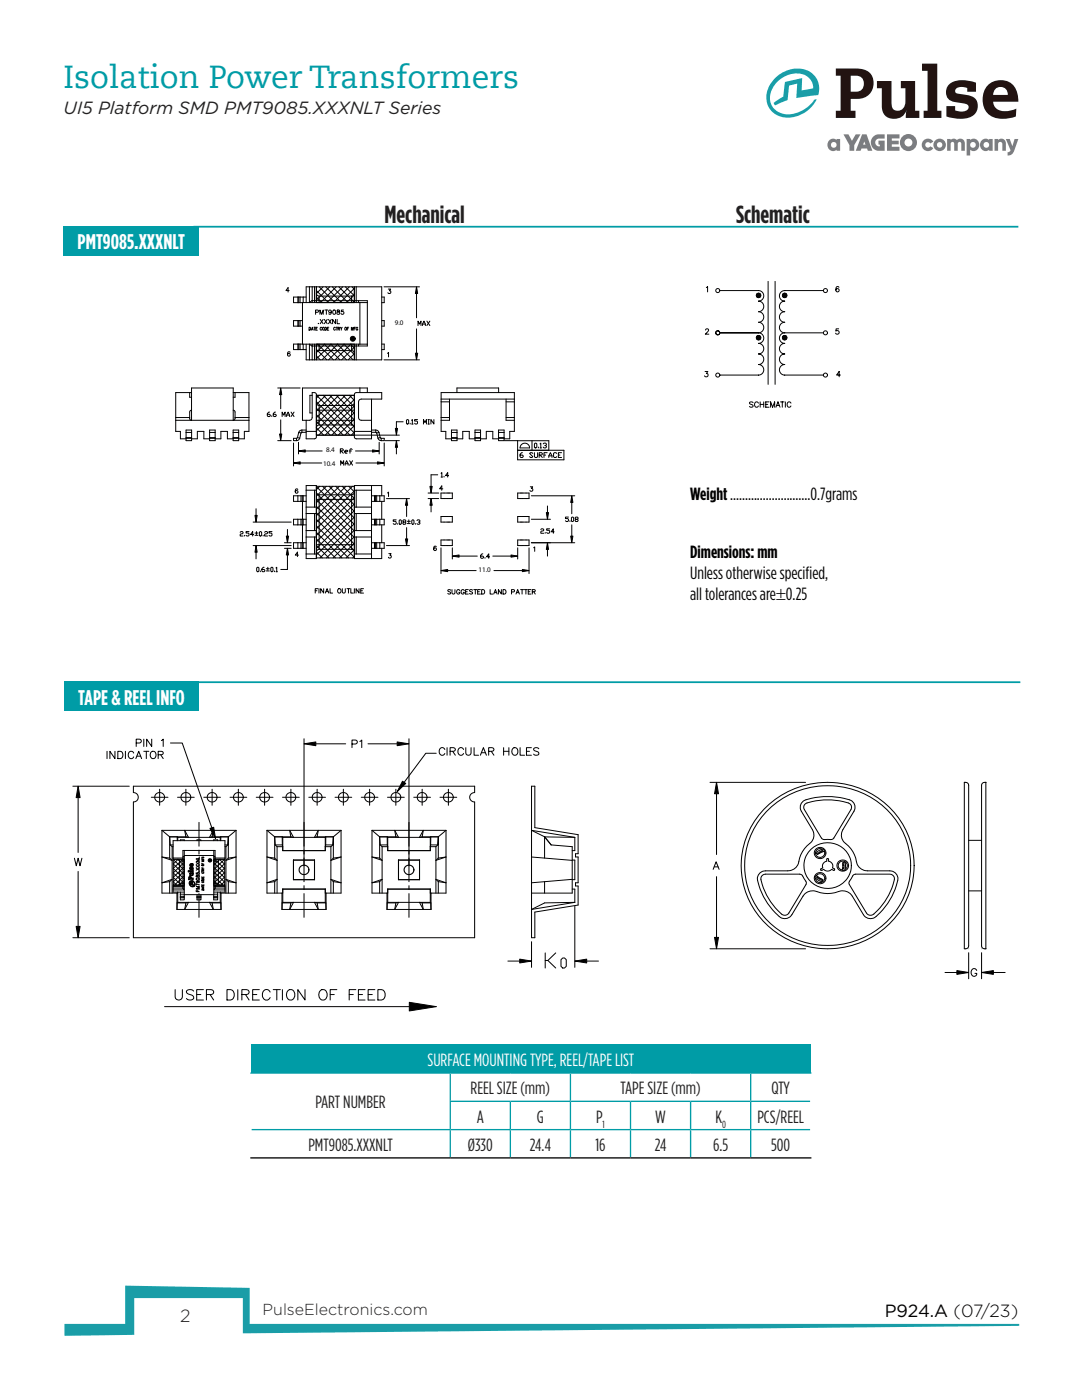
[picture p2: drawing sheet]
<svg xmlns="http://www.w3.org/2000/svg" width="216mm" height="279mm" viewBox="0 0 216 279" stroke-linecap="round" stroke-linejoin="round" font-family="sans-serif">
<defs><g id="words">
<text font-size="6.3" fill="#009ca6" x="12.7" y="17.6">Isolation Power Transformers</text>
<g font-size="4.9" fill="#231f20">
<text x="76.7" y="44.5">Mechanical</text>
<text x="146.9" y="44.5">Schematic</text>
</g>
<g font-size="4.2" fill="#fff">
<text x="15.5" y="49.7">PMT9085.XXXNLT</text>
<text x="15.6" y="140.6">TAPE &amp; REEL INFO</text>
</g>
<g font-size="3.5" fill="#231f20">
<text x="12.7" y="22.8">UI5 Platform SMD PMT9085.XXXNLT Series</text>
<text x="62.9" y="221.2">PART NUMBER</text>
<text x="93.9" y="218.4">REEL SIZE (mm)</text>
<text x="123.8" y="218.4">TAPE SIZE (mm)</text>
<text x="153.9" y="218.4">QTY</text>
<text x="95.1" y="224">A</text>
<text x="107.1" y="224">G</text>
<text x="118.9" y="224">P</text>
<text x="130.7" y="224">W</text>
<text x="142.7" y="224">K</text>
<text x="151.1" y="224">PCS/REEL</text>
<text x="61.5" y="229.7">PMT9085.XXXNLT</text>
<text x="93.3" y="229.7">Ø330</text>
<text x="105.7" y="229.7">24.4</text>
<text x="118.8" y="229.7">16</text>
<text x="130.6" y="229.7">24</text>
<text x="142.3" y="229.7">6.5</text>
<text x="153.9" y="229.7">500</text>
<text x="35.9" y="263.8">2</text>
</g>
<g font-size="3.5">
<text x="137.7" y="99.8">Weight...........................0.7grams</text>
<text x="137.7" y="111.3">Dimensions: mm</text>
<text x="137.7" y="115.5">Unless otherwise specified,</text>
<text x="137.7" y="119.7">all tolerances are±0.25</text>
<text x="176.6" y="262.8">P924.A (07/23)</text>
</g>
<text font-size="3.5" fill="#fff" x="85.3" y="212.7">SURFACE MOUNTING TYPE, REEL/TAPE LIST</text>
<text font-size="3.2" fill="#231f20" x="52.4" y="262.5">PulseElectronics.com</text>
<g font-size="2.1" fill="#231f20">
<text x="120.2" y="225.2">1</text>
<text x="144.1" y="225.2">0</text>
</g>
<g font-size="1.4">
<text x="78.8" y="65">9.0</text>
<text x="64.5" y="92.9">10.4</text>
<text x="65.1" y="90.2">8.4</text>
<text x="95.5" y="114.1">11.0</text>
</g>
</g></defs>
<g fill="#7b7d82">
<path d="M184.4 27.9a1.26 1.26 0 0 1 1.8 .4l-.6 .3a.54 .54 0 0 0-.8-.1 .54 .54 0 0 0 0 .8 .54 .54 0 0 0 .8-.1l.6 .4a1.25 1.25 0 0 1-1.9 .2 1.25 1.25 0 0 1 .1-1.9z"/>
<path d="M189 27.7h.7v.3l.3-.3a.78 .78 0 0 1 .9 .3 .9 .9 0 0 1 1.1-.3 .9 .9 0 0 1 .5 .9v1.5h-.7v-1.6a.35 .35 0 0 0-.3-.2 .35 .35 0 0 0-.4 .2v1.6h-.7v-1.6a.35 .35 0 0 0-.4-.2 .35 .35 0 0 0-.3 .2v1.6h-.7z"/>
<path d="M198.5 27.7h.7v.3a.9 .9 0 0 1 1-.3 .9 .9 0 0 1 .5 .9v1.5h-.7v-1.4a.42 .42 0 0 0-.3-.4 .42 .42 0 0 0-.5 .2v1.6h-.7z"/>
<path d="M200.7 27.7h.8l.5 1.5 .4-1.5h.8l-.8 2.3a1.28 1.28 0 0 1-1.3 1v-.6l.2-.1 .3-.3z"/>
<path d="M168.3 26.8h1l.7 1.3 .7-1.3h1l-1.2 2.2v1.1h-1v-1.1z"/>
<path d="M177 26.8h2.5v.8h-1.5v.5h1.3v.7h-1.3v.5h1.5v.8h-2.5z"/>
<path d="M174.2 27.3l.7-.4 1.6-.1v.9h-1.2a.77 .77 0 0 0-.7 .8 .77 .77 0 0 0 1 .7v-.3h-.3v-.8h1.2v2a2.28 2.28 0 0 1-2.4-.6 1.68 1.68 0 0 1 .1-2.2z"/>
<path d="M165.8 28.9a.57 .57 0 0 0 1.1 0 .57 .57 0 0 0-1.1 0zM165.6 27.9a1.02 1.02 0 0 1 1.3 .1v-.3h.7v2.4h-.7v-.2a1.2 1.2 0 0 1-1.7-.3 1.2 1.2 0 0 1 .4-1.7z"/>
<path d="M186.9 28.9a.55 .55 0 0 0 1.1 0 .55 .55 0 0 0-1.1 0zM186.2 28.9a1.25 1.25 0 0 1 2.5 0 1.25 1.25 0 0 1-2.5 0z"/>
<path d="M193.6 28.9a.57 .57 0 0 0 1.1 0 .57 .57 0 0 0-1.1 0zM192.9 27.7h.7v.3a1.16 1.16 0 0 1 1.8 .9 1.16 1.16 0 0 1-1.8 1v1.1h-.7z"/>
<path d="M196.2 28.9a.6 .6 0 0 0 1.2 0 .6 .6 0 0 0-1.2 0zM196 27.9a1.02 1.02 0 0 1 1.4 .1v-.3h.7v2.4h-.7v-.2a1.2 1.2 0 0 1-1.7-.3 1.2 1.2 0 0 1 .3-1.7z"/>
<path d="M172.5 28.2l.2 .7h-.5zM172 26.8l-1.2 3.3h.9l.2-.5h1.1l.2 .5h.9l-1.2-3.3z"/>
<path d="M180.5 28.4a.8 .8 0 0 1 1.6 0 .8 .8 0 0 1-1.6 0zM179.6 28.5a1.71 1.71 0 0 0 3.4 0 1.71 1.71 0 0 0-3.4 0z"/>
</g>
<g fill="#221311">
<path d="M175 16.2h2.9v4.1a1.34 1.34 0 0 0 .3 1.4 1.34 1.34 0 0 0 1.4 .3 1.67 1.67 0 0 0 1.1-1.7v-2.7h-.9v-1.4h2.8v5.9h.8v1.4h-2.7l.2-1.5a2.62 2.62 0 0 1-2.3 1.7 2.62 2.62 0 0 1-2.5-1.4l-.1-1.2v-3.5h-1z"/>
<path d="M184 12.7h3v9.4h.8v1.4h-3.5v-1.4h.8v-8h-1.1z"/>
<path d="M189.5 16.7a6.1 6.1 0 0 1 5.2-.2v1.8h-1.7v-.7a2.13 2.13 0 0 0-2.4 .3 .51 .51 0 0 0 .3 .7l.3 .1a5.6 5.6 0 0 1 3.4 .9 2.45 2.45 0 0 1 .3 2.6 2.45 2.45 0 0 1-2.2 1.4l-2 .1-1.9-.5v-2h1.8v.8a2.45 2.45 0 0 0 2.6-.2l.1-.4-.2-.5-.9-.3a4.1 4.1 0 0 1-3-.9 2.24 2.24 0 0 1 .3-3z"/>
<path d="M169.7 15.1v3.2a2.16 2.16 0 0 0 2.5-.8 1.58 1.58 0 0 0-1.4-2.4zM166.8 13.7h4a3 3 0 0 1 3.5 2.2 3.1 3.1 0 0 1-3.2 3.8h-1.4v2.4h1v1.4h-3.9v-1.4h.9v-7h-.9z"/>
<path d="M198.8 17.6l-.3 .4-.3 .9h2.9a1.46 1.46 0 0 0-.7-1.4 1.46 1.46 0 0 0-1.6 .1zM197 17.1a3.5 3.5 0 0 1 3.9-.9 3.5 3.5 0 0 1 2.3 3.2v.9h-5a2.15 2.15 0 0 0 2.8 1.9l1.8-.5-.1 1.5a6.3 6.3 0 0 1-5.1-.2 4.2 4.2 0 0 1-.6-5.9z"/>
</g>
<path d="M154.6 15.6a5.7 5.7 0 0 1 7.6-.8 4 4 0 0 1 1.1 4.2l-4.4 .6 .2-2.9-1.6 .4-.3 2.9-2.4 1a.38 .38 0 0 1-.4-.5l1.9-1.2 .3-2.9 3.5-.8-.1 2.4 2.3-.4a3.1 3.1 0 0 0-3.7-2.9 5.4 5.4 0 0 0-5 5.1 3.6 3.6 0 0 0 4.9 2.9 7.2 7.2 0 0 0 4-2.8l.5-.1a6.3 6.3 0 0 1-8 3.2 4.3 4.3 0 0 1-1-6.6z" fill-rule="evenodd" fill="#189ca6"/>
<path d="M12.9 264.2h12.1v-7.6l24.8 .4v7.2h153.6v.4l-154.9 1.5v-7h-21.7v7.3l-13.9 .2z" fill="#1a9da7"/>
<path d="M12.7 45.1h27v5.9h-27z" fill="#009ca6"/>
<path d="M38.6 45.2h164.6" fill="none" stroke="#009ca6" stroke-width=".35"/>
<g fill="none" stroke="#040503" stroke-width=".2">
<path d="M154.7 56.1v20.6M156.6 62.2a1.05 1.05 0 0 0-1.1 1.1 1.05 1.05 0 0 0 1.1 1M164.3 66.4h-7.7a1.05 1.05 0 0 0-1.1 1.1 1.05 1.05 0 0 0 1.1 1 1.05 1.05 0 0 0-1.1 1.1 1.05 1.05 0 0 0 1.1 1 1.05 1.05 0 0 0-1.1 1.1 1.05 1.05 0 0 0 1.1 1.1 1.05 1.05 0 0 0-1.1 1 1.05 1.05 0 0 0 1.1 1.1h7.7M150.3 80.4l-.3-.2-.5 .2 .2 .2 .6 .4-.3 .3-.5-.2M151.3 80.5a.39 .39 0 0 0-.4-.3 .39 .39 0 0 0-.3 .4v.3a.39 .39 0 0 0 .3 .4 .39 .39 0 0 0 .4-.3M151.7 80.2v1.1M151.7 80.7h.7M152.4 80.2v1.1M152.8 80.7h.4M153.5 80.2h-.7v1.1h.7M153.8 81.3v-1.1l.4 1.1 .4-1.1v1.1M154.8 81.3l.4-1.1 .4 1.1"/>
<path d="M155 80.9h.5M155.7 80.2h.8M156.1 80.2v1.1M156.7 80.2v1.1M157.8 80.5a.39 .39 0 0 0-.4-.3 .39 .39 0 0 0-.3 .4v.3a.39 .39 0 0 0 .3 .4 .39 .39 0 0 0 .4-.3"/>
<circle cx="164.7" cy="74.9" r=".4"/>
</g>
<path d="M156.6 67.4l.4 .1z" fill="#040503"/>
<path d="M156.6 67.4l.4 .1z" fill="none" stroke="#040503" stroke-width=".2"/>
<path d="M156.6 67.4l.4 .1z" fill="#040503"/>
<path d="M156.6 67.4l.4 .1z" fill="none" stroke="#040503" stroke-width=".2"/>
<path d="M156.6 67.4l.3 .2z" fill="#040503"/>
<path d="M156.6 67.4l.3 .2z" fill="none" stroke="#040503" stroke-width=".2"/>
<path d="M156.6 67.4l.3 .3z" fill="#040503"/>
<path d="M156.6 67.4l.3 .3z" fill="none" stroke="#040503" stroke-width=".2"/>
<path d="M156.6 67.4l.2 .4z" fill="#040503"/>
<path d="M156.6 67.4l.2 .4z" fill="none" stroke="#040503" stroke-width=".2"/>
<path d="M156.6 67.4l.1 .4z" fill="#040503"/>
<path d="M156.6 67.4l.1 .4z" fill="none" stroke="#040503" stroke-width=".2"/>
<path d="M156.6 67.4l.1 .4z" fill="#040503"/>
<path d="M156.6 67.4l.1 .4z" fill="none" stroke="#040503" stroke-width=".2"/>
<path d="M156.6 67.4v.4z" fill="#040503"/>
<path d="M156.6 67.4v.4z" fill="none" stroke="#040503" stroke-width=".2"/>
<path d="M156.6 67.4v.4z" fill="#040503"/>
<path d="M156.6 67.4v.4z" fill="none" stroke="#040503" stroke-width=".2"/>
<path d="M156.6 67.4l-.2 .4z" fill="#040503"/>
<path d="M156.6 67.4l-.2 .4z" fill="none" stroke="#040503" stroke-width=".2"/>
<path d="M156.6 67.4l-.3 .4z" fill="#040503"/>
<path d="M156.6 67.4l-.3 .4z" fill="none" stroke="#040503" stroke-width=".2"/>
<path d="M156.6 67.4l-.3 .4z" fill="#040503"/>
<path d="M156.6 67.4l-.3 .4z" fill="none" stroke="#040503" stroke-width=".2"/>
<path d="M156.2 67.6l.4-.2z" fill="#040503"/>
<path d="M156.2 67.6l.4-.2z" fill="none" stroke="#040503" stroke-width=".2"/>
<path d="M156.2 67.6l.4-.2z" fill="#040503"/>
<path d="M156.2 67.6l.4-.2z" fill="none" stroke="#040503" stroke-width=".2"/>
<path d="M156.1 67.5l.5-.1z" fill="#040503"/>
<path d="M156.1 67.5l.5-.1z" fill="none" stroke="#040503" stroke-width=".2"/>
<path d="M156.1 67.4h.5z" fill="#040503"/>
<path d="M156.1 67.4h.5z" fill="none" stroke="#040503" stroke-width=".2"/>
<path d="M156.1 67.3l.5 .1z" fill="#040503"/>
<path d="M156.1 67.3l.5 .1z" fill="none" stroke="#040503" stroke-width=".2"/>
<path d="M156.2 67.2l.4 .2z" fill="#040503"/>
<path d="M156.2 67.2l.4 .2z" fill="none" stroke="#040503" stroke-width=".2"/>
<path d="M156.2 67.1l.4 .3z" fill="#040503"/>
<path d="M156.2 67.1l.4 .3z" fill="none" stroke="#040503" stroke-width=".2"/>
<path d="M156.3 67.1l.3 .3z" fill="#040503"/>
<path d="M156.3 67.1l.3 .3z" fill="none" stroke="#040503" stroke-width=".2"/>
<path d="M156.3 67.1l.3 .3z" fill="#040503"/>
<path d="M156.3 67.1l.3 .3z" fill="none" stroke="#040503" stroke-width=".2"/>
<path d="M156.3 67l.3 .4z" fill="#040503"/>
<path d="M156.3 67l.3 .4z" fill="none" stroke="#040503" stroke-width=".2"/>
<path d="M156.4 67l.2 .4z" fill="#040503"/>
<path d="M156.4 67l.2 .4z" fill="none" stroke="#040503" stroke-width=".2"/>
<path d="M156.5 67l.1 .4z" fill="#040503"/>
<path d="M156.5 67l.1 .4z" fill="none" stroke="#040503" stroke-width=".2"/>
<path d="M156.6 66.9v.5z" fill="#040503"/>
<path d="M156.6 66.9v.5z" fill="none" stroke="#040503" stroke-width=".2"/>
<path d="M156.7 67l-.1 .4z" fill="#040503"/>
<path d="M156.7 67l-.1 .4z" fill="none" stroke="#040503" stroke-width=".2"/>
<path d="M156.7 67l-.1 .4z" fill="#040503"/>
<path d="M156.7 67l-.1 .4z" fill="none" stroke="#040503" stroke-width=".2"/>
<path d="M156.8 67l-.2 .4z" fill="#040503"/>
<path d="M156.8 67l-.2 .4z" fill="none" stroke="#040503" stroke-width=".2"/>
<path d="M156.9 67.1l-.3 .3z" fill="#040503"/>
<path d="M156.9 67.1l-.3 .3z" fill="none" stroke="#040503" stroke-width=".2"/>
<path d="M156.6 67.4l.4-.2z" fill="#040503"/>
<path d="M156.6 67.4l.4-.2z" fill="none" stroke="#040503" stroke-width=".2"/>
<path d="M156.6 67.4l.4-.1z" fill="#040503"/>
<path d="M156.6 67.4l.4-.1z" fill="none" stroke="#040503" stroke-width=".2"/>
<path d="M156.6 67.4l.4-.1z" fill="#040503"/>
<g fill="none" stroke="#040503" stroke-width=".2">
<path d="M164.3 58h-7.7a1.05 1.05 0 0 0-1.1 1 1.05 1.05 0 0 0 1.1 1.1 1.05 1.05 0 0 0-1.1 1.1 1.05 1.05 0 0 0 1.1 1M156.6 67.4l.4-.1zM156.6 64.3a1.05 1.05 0 0 0-1.1 1.1 1.05 1.05 0 0 0 1.1 1M167.3 65.6h-.5v.5a.38 .38 0 0 1 .6 0 .38 .38 0 0 1-.1 .5 .38 .38 0 0 1-.6-.1M167.7 74.8h-.8l.5-.7v1.1"/>
<circle cx="164.7" cy="66.4" r=".4"/>
</g>
<path d="M156.6 59h.4z" fill="#040503"/>
<path d="M156.6 59h.4z" fill="none" stroke="#040503" stroke-width=".2"/>
<path d="M156.6 59h.4z" fill="#040503"/>
<path d="M156.6 59h.4z" fill="none" stroke="#040503" stroke-width=".2"/>
<path d="M156.6 59l.4 .1z" fill="#040503"/>
<path d="M156.6 59l.4 .1z" fill="none" stroke="#040503" stroke-width=".2"/>
<path d="M156.6 59l.3 .3z" fill="#040503"/>
<path d="M156.6 59l.3 .3z" fill="none" stroke="#040503" stroke-width=".2"/>
<path d="M156.6 59l.3 .3z" fill="#040503"/>
<path d="M156.6 59l.3 .3z" fill="none" stroke="#040503" stroke-width=".2"/>
<path d="M156.6 59l.1 .4z" fill="#040503"/>
<path d="M156.6 59l.1 .4z" fill="none" stroke="#040503" stroke-width=".2"/>
<path d="M156.6 59l.1 .4z" fill="#040503"/>
<path d="M156.6 59l.1 .4z" fill="none" stroke="#040503" stroke-width=".2"/>
<path d="M156.6 59l.1 .4z" fill="#040503"/>
<path d="M156.6 59l.1 .4z" fill="none" stroke="#040503" stroke-width=".2"/>
<path d="M156.6 59l-.1 .4z" fill="#040503"/>
<path d="M156.6 59l-.1 .4z" fill="none" stroke="#040503" stroke-width=".2"/>
<path d="M156.6 59l-.1 .4z" fill="#040503"/>
<path d="M156.6 59l-.1 .4z" fill="none" stroke="#040503" stroke-width=".2"/>
<path d="M156.6 59l-.3 .3z" fill="#040503"/>
<path d="M156.6 59l-.3 .3z" fill="none" stroke="#040503" stroke-width=".2"/>
<path d="M156.6 59l-.3 .3z" fill="#040503"/>
<path d="M156.3 59.3l.3-.3z" fill="none" stroke="#040503" stroke-width=".2"/>
<path d="M156.2 59.2l.4-.2z" fill="#040503"/>
<path d="M156.2 59.2l.4-.2z" fill="none" stroke="#040503" stroke-width=".2"/>
<path d="M156.2 59.1l.4-.1z" fill="#040503"/>
<path d="M156.2 59.1l.4-.1z" fill="none" stroke="#040503" stroke-width=".2"/>
<path d="M156.1 59h.5z" fill="#040503"/>
<path d="M156.1 59h.5z" fill="none" stroke="#040503" stroke-width=".2"/>
<path d="M156.1 59h.5z" fill="#040503"/>
<path d="M156.1 59h.5z" fill="none" stroke="#040503" stroke-width=".2"/>
<path d="M156.1 58.9l.5 .1z" fill="#040503"/>
<path d="M156.1 58.9l.5 .1z" fill="none" stroke="#040503" stroke-width=".2"/>
<path d="M156.2 58.8l.4 .2z" fill="#040503"/>
<path d="M156.2 58.8l.4 .2z" fill="none" stroke="#040503" stroke-width=".2"/>
<path d="M156.2 58.7l.4 .3z" fill="#040503"/>
<path d="M156.2 58.7l.4 .3z" fill="none" stroke="#040503" stroke-width=".2"/>
<path d="M156.3 58.6l.3 .4z" fill="#040503"/>
<path d="M156.3 58.6l.3 .4z" fill="none" stroke="#040503" stroke-width=".2"/>
<path d="M156.3 58.6l.3 .4z" fill="#040503"/>
<path d="M156.3 58.6l.3 .4z" fill="none" stroke="#040503" stroke-width=".2"/>
<path d="M156.3 58.6l.3 .4z" fill="#040503"/>
<path d="M156.3 58.6l.3 .4z" fill="none" stroke="#040503" stroke-width=".2"/>
<path d="M156.4 58.5l.2 .5z" fill="#040503"/>
<path d="M156.4 58.5l.2 .5z" fill="none" stroke="#040503" stroke-width=".2"/>
<path d="M156.5 58.5l.1 .5z" fill="#040503"/>
<path d="M156.5 58.5l.1 .5z" fill="none" stroke="#040503" stroke-width=".2"/>
<path d="M156.6 58.5v.5z" fill="#040503"/>
<path d="M156.6 58.5v.5z" fill="none" stroke="#040503" stroke-width=".2"/>
<path d="M156.7 58.5l-.1 .5z" fill="#040503"/>
<path d="M156.7 58.5l-.1 .5z" fill="none" stroke="#040503" stroke-width=".2"/>
<path d="M156.7 58.5l-.1 .5z" fill="#040503"/>
<path d="M156.7 58.5l-.1 .5z" fill="none" stroke="#040503" stroke-width=".2"/>
<path d="M156.8 58.6l-.2 .4z" fill="#040503"/>
<path d="M156.8 58.6l-.2 .4z" fill="none" stroke="#040503" stroke-width=".2"/>
<path d="M156.9 58.6l-.3 .4z" fill="#040503"/>
<path d="M156.9 58.6l-.3 .4z" fill="none" stroke="#040503" stroke-width=".2"/>
<path d="M156.6 59l.3-.3z" fill="#040503"/>
<path d="M156.6 59l.3-.3z" fill="none" stroke="#040503" stroke-width=".2"/>
<path d="M156.6 59l.4-.1z" fill="#040503"/>
<path d="M156.6 59l.4-.1z" fill="none" stroke="#040503" stroke-width=".2"/>
<path d="M156.6 59l.4-.1z" fill="#040503"/>
<g fill="none" stroke="#040503" stroke-width=".2">
<path d="M153.3 56.1v20.6M156.6 59l.4-.1zM167.4 57.3l-.1-.1a.52 .52 0 0 0-.6 .4 .52 .52 0 0 0 .4 .7 .33 .33 0 0 0 .3-.3 .33 .33 0 0 0-.3-.4 .33 .33 0 0 0-.3 .3M143.6 66.4h7.7a1.05 1.05 0 0 1 1.1 1.1 1.05 1.05 0 0 1-1.1 1 1.05 1.05 0 0 1 1.1 1.1 1.05 1.05 0 0 1-1.1 1 1.05 1.05 0 0 1 1.1 1.1 1.05 1.05 0 0 1-1.1 1.1 1.05 1.05 0 0 1 1.1 1 1.05 1.05 0 0 1-1.1 1.1h-7.7M151.3 62.2a1.05 1.05 0 0 1 1.1 1.1 1.05 1.05 0 0 1-1.1 1"/>
<circle cx="164.7" cy="58" r=".4"/>
<circle cx="143.2" cy="74.9" r=".4"/>
</g>
<path d="M150.9 67.4h.5z" fill="#040503"/>
<path d="M150.9 67.4h.5z" fill="none" stroke="#040503" stroke-width=".2"/>
<path d="M150.9 67.5l.5-.1z" fill="#040503"/>
<path d="M150.9 67.5l.5-.1z" fill="none" stroke="#040503" stroke-width=".2"/>
<path d="M150.9 67.6l.5-.2z" fill="#040503"/>
<path d="M150.9 67.6l.5-.2z" fill="none" stroke="#040503" stroke-width=".2"/>
<path d="M151 67.6l.4-.2z" fill="#040503"/>
<path d="M151 67.6l.4-.2z" fill="none" stroke="#040503" stroke-width=".2"/>
<path d="M151.4 67.4l-.3 .4z" fill="#040503"/>
<path d="M151.4 67.4l-.3 .4z" fill="none" stroke="#040503" stroke-width=".2"/>
<path d="M151.4 67.4l-.3 .4z" fill="#040503"/>
<path d="M151.4 67.4l-.3 .4z" fill="none" stroke="#040503" stroke-width=".2"/>
<path d="M151.4 67.4l-.2 .4z" fill="#040503"/>
<path d="M151.4 67.4l-.2 .4z" fill="none" stroke="#040503" stroke-width=".2"/>
<path d="M151.4 67.4v.4z" fill="#040503"/>
<path d="M151.4 67.4v.4z" fill="none" stroke="#040503" stroke-width=".2"/>
<path d="M151.4 67.4v.4z" fill="#040503"/>
<path d="M151.4 67.4v.4z" fill="none" stroke="#040503" stroke-width=".2"/>
<path d="M151.4 67.4l.1 .4z" fill="#040503"/>
<path d="M151.4 67.4l.1 .4z" fill="none" stroke="#040503" stroke-width=".2"/>
<path d="M151.4 67.4l.1 .4z" fill="#040503"/>
<path d="M151.4 67.4l.1 .4z" fill="none" stroke="#040503" stroke-width=".2"/>
<path d="M151.4 67.4l.2 .4z" fill="#040503"/>
<path d="M151.4 67.4l.2 .4z" fill="none" stroke="#040503" stroke-width=".2"/>
<path d="M151.4 67.4l.3 .3z" fill="#040503"/>
<path d="M151.4 67.4l.3 .3z" fill="none" stroke="#040503" stroke-width=".2"/>
<path d="M151.4 67.4l.4 .2z" fill="#040503"/>
<path d="M151.4 67.4l.4 .2z" fill="none" stroke="#040503" stroke-width=".2"/>
<path d="M151.4 67.4l.4 .2z" fill="#040503"/>
<path d="M151.4 67.4l.4 .2z" fill="none" stroke="#040503" stroke-width=".2"/>
<path d="M151.4 67.4l.4 .1z" fill="#040503"/>
<path d="M151.4 67.4l.4 .1z" fill="none" stroke="#040503" stroke-width=".2"/>
<path d="M151.4 67.4l.4-.1z" fill="#040503"/>
<path d="M151.4 67.4l.4-.1z" fill="none" stroke="#040503" stroke-width=".2"/>
<path d="M151.4 67.4l.4-.2z" fill="#040503"/>
<path d="M151.4 67.4l.4-.2z" fill="none" stroke="#040503" stroke-width=".2"/>
<path d="M151.4 67.4l.4-.2z" fill="#040503"/>
<path d="M151.4 67.4l.4-.2z" fill="none" stroke="#040503" stroke-width=".2"/>
<path d="M151.7 67.1l-.3 .3z" fill="#040503"/>
<path d="M151.7 67.1l-.3 .3z" fill="none" stroke="#040503" stroke-width=".2"/>
<path d="M151.6 67l-.2 .4z" fill="#040503"/>
<path d="M151.6 67l-.2 .4z" fill="none" stroke="#040503" stroke-width=".2"/>
<path d="M151.5 67l-.1 .4z" fill="#040503"/>
<path d="M151.5 67l-.1 .4z" fill="none" stroke="#040503" stroke-width=".2"/>
<path d="M151.4 67v.4z" fill="#040503"/>
<path d="M151.4 67v.4z" fill="none" stroke="#040503" stroke-width=".2"/>
<path d="M151.4 66.9v.5z" fill="#040503"/>
<path d="M151.4 66.9v.5z" fill="none" stroke="#040503" stroke-width=".2"/>
<path d="M151.3 67l.1 .4z" fill="#040503"/>
<path d="M151.3 67l.1 .4z" fill="none" stroke="#040503" stroke-width=".2"/>
<path d="M151.2 67l.2 .4z" fill="#040503"/>
<path d="M151.2 67l.2 .4z" fill="none" stroke="#040503" stroke-width=".2"/>
<path d="M151.1 67l.3 .4z" fill="#040503"/>
<path d="M151.1 67l.3 .4z" fill="none" stroke="#040503" stroke-width=".2"/>
<path d="M151 67.1l.4 .3z" fill="#040503"/>
<path d="M151 67.1l.4 .3z" fill="none" stroke="#040503" stroke-width=".2"/>
<path d="M151 67.1l.4 .3z" fill="#040503"/>
<path d="M151 67.1l.4 .3z" fill="none" stroke="#040503" stroke-width=".2"/>
<path d="M151 67.1l.4 .3z" fill="#040503"/>
<path d="M151 67.1l.4 .3z" fill="none" stroke="#040503" stroke-width=".2"/>
<path d="M150.9 67.2l.5 .2z" fill="#040503"/>
<path d="M150.9 67.2l.5 .2z" fill="none" stroke="#040503" stroke-width=".2"/>
<path d="M150.9 67.3l.5 .1z" fill="#040503"/>
<g fill="none" stroke="#040503" stroke-width=".2">
<path d="M143.6 58h7.7a1.05 1.05 0 0 1 1.1 1 1.05 1.05 0 0 1-1.1 1.1 1.05 1.05 0 0 1 1.1 1.1 1.05 1.05 0 0 1-1.1 1M140.7 74.1h.5l-.3 .4a.35 .35 0 0 1 .3 .6 .35 .35 0 0 1-.6-.1M140.8 65.9l.2-.3 .4 .2-.7 .9h.7M150.9 67.3l.5 .1zM151.3 64.3a1.05 1.05 0 0 1 1.1 1.1 1.05 1.05 0 0 1-1.1 1"/>
<circle cx="143.2" cy="66.4" r=".4"/>
</g>
<path d="M150.9 59h.5z" fill="#040503"/>
<path d="M150.9 59h.5z" fill="none" stroke="#040503" stroke-width=".2"/>
<path d="M150.9 59h.5z" fill="#040503"/>
<path d="M150.9 59h.5z" fill="none" stroke="#040503" stroke-width=".2"/>
<path d="M150.9 59.1l.5-.1z" fill="#040503"/>
<path d="M150.9 59.1l.5-.1z" fill="none" stroke="#040503" stroke-width=".2"/>
<path d="M151 59.2l.4-.2z" fill="#040503"/>
<path d="M151 59.2l.4-.2z" fill="none" stroke="#040503" stroke-width=".2"/>
<path d="M151.4 59l-.4 .3z" fill="#040503"/>
<path d="M151.4 59l-.4 .3z" fill="none" stroke="#040503" stroke-width=".2"/>
<path d="M151.4 59l-.3 .3z" fill="#040503"/>
<path d="M151.4 59l-.3 .3z" fill="none" stroke="#040503" stroke-width=".2"/>
<path d="M151.4 59l-.1 .4z" fill="#040503"/>
<path d="M151.4 59l-.1 .4z" fill="none" stroke="#040503" stroke-width=".2"/>
<path d="M151.4 59l-.1 .4z" fill="#040503"/>
<path d="M151.4 59l-.1 .4z" fill="none" stroke="#040503" stroke-width=".2"/>
<path d="M151.4 59v.4z" fill="#040503"/>
<path d="M151.4 59v.4z" fill="none" stroke="#040503" stroke-width=".2"/>
<path d="M151.4 59v.4z" fill="#040503"/>
<path d="M151.4 59v.4z" fill="none" stroke="#040503" stroke-width=".2"/>
<path d="M151.4 59l.1 .4z" fill="#040503"/>
<path d="M151.4 59l.1 .4z" fill="none" stroke="#040503" stroke-width=".2"/>
<path d="M151.4 59l.3 .3z" fill="#040503"/>
<path d="M151.4 59l.3 .3z" fill="none" stroke="#040503" stroke-width=".2"/>
<path d="M151.4 59l.3 .3z" fill="#040503"/>
<path d="M151.4 59l.3 .3z" fill="none" stroke="#040503" stroke-width=".2"/>
<path d="M151.4 59l.4 .1z" fill="#040503"/>
<path d="M151.4 59l.4 .1z" fill="none" stroke="#040503" stroke-width=".2"/>
<path d="M151.4 59l.4 .1z" fill="#040503"/>
<path d="M151.4 59l.4 .1z" fill="none" stroke="#040503" stroke-width=".2"/>
<path d="M151.4 59h.4z" fill="#040503"/>
<path d="M151.4 59h.4z" fill="none" stroke="#040503" stroke-width=".2"/>
<path d="M151.4 59l.4-.1z" fill="#040503"/>
<path d="M151.4 59l.4-.1z" fill="none" stroke="#040503" stroke-width=".2"/>
<path d="M151.4 59l.4-.2z" fill="#040503"/>
<path d="M151.4 59l.4-.2z" fill="none" stroke="#040503" stroke-width=".2"/>
<path d="M151.4 59l.4-.2z" fill="#040503"/>
<path d="M151.4 59l.4-.2z" fill="none" stroke="#040503" stroke-width=".2"/>
<path d="M151.7 58.6l-.3 .4z" fill="#040503"/>
<path d="M151.7 58.6l-.3 .4z" fill="none" stroke="#040503" stroke-width=".2"/>
<path d="M151.6 58.6l-.2 .4z" fill="#040503"/>
<path d="M151.6 58.6l-.2 .4z" fill="none" stroke="#040503" stroke-width=".2"/>
<path d="M151.5 58.5l-.1 .5z" fill="#040503"/>
<path d="M151.5 58.5l-.1 .5z" fill="none" stroke="#040503" stroke-width=".2"/>
<path d="M151.4 58.5v.5z" fill="#040503"/>
<path d="M151.4 58.5v.5z" fill="none" stroke="#040503" stroke-width=".2"/>
<path d="M151.4 58.5v.5z" fill="#040503"/>
<path d="M151.4 58.5v.5z" fill="none" stroke="#040503" stroke-width=".2"/>
<path d="M151.3 58.5l.1 .5z" fill="#040503"/>
<path d="M151.3 58.5l.1 .5z" fill="none" stroke="#040503" stroke-width=".2"/>
<path d="M151.2 58.5l.2 .5z" fill="#040503"/>
<path d="M151.2 58.5l.2 .5z" fill="none" stroke="#040503" stroke-width=".2"/>
<path d="M151.1 58.6l.3 .4z" fill="#040503"/>
<path d="M151.1 58.6l.3 .4z" fill="none" stroke="#040503" stroke-width=".2"/>
<path d="M151 58.6l.4 .4z" fill="#040503"/>
<path d="M151 58.6l.4 .4z" fill="none" stroke="#040503" stroke-width=".2"/>
<path d="M151 58.6l.4 .4z" fill="#040503"/>
<path d="M151 58.6l.4 .4z" fill="none" stroke="#040503" stroke-width=".2"/>
<path d="M151 58.7l.4 .3z" fill="#040503"/>
<path d="M151 58.7l.4 .3z" fill="none" stroke="#040503" stroke-width=".2"/>
<path d="M150.9 58.8l.5 .2z" fill="#040503"/>
<path d="M150.9 58.8l.5 .2z" fill="none" stroke="#040503" stroke-width=".2"/>
<path d="M150.9 58.9l.5 .1z" fill="#040503"/>
<g fill="none" stroke="#040503" stroke-width=".2">
<path d="M140.9 57.4l.3-.2v1.1M150.9 58.9l.5 .1z"/>
<circle cx="143.2" cy="58" r=".4"/>
</g>
<g fill="none" stroke="#000" stroke-width=".2">
<path d="M57.7 58h-.6l.4-.6v.9M59.4 59.3v1.1M59.6 59.3v1.1M59.9 59.3v1.1M60.5 59.3v1.1M61.1 59.3h-2.5v1.1h14.7M61.7 57.2v3.2l.6-.4h11v9.1h-11l-.6-.4v3.1M62.3 57.2v3.2M62.8 57.2v3.2M63.1 57.2h7.6v3.2h-7.6zM63.1 58l2.4 2.4M63.1 59.3l1.1 1.1"/>
<path d="M63.2 57.2l-.1 .1M63.7 59.1v1.3M63.7 59.1h6.5M63.7 57.2l3.1 3.2M64.5 57.2l-1.4 1.3a.55 .55 0 0 0 .6 .6M65 57.2l3.1 3.2M65.8 57.2l-2.7 2.7M66.3 57.2l3.2 3.2M67.1 57.2l-3.2 3.2M67.6 57.2l3.1 3.1M68.4 57.2l-3.2 3.2M68.9 57.2l1.8 1.8"/>
<path d="M69.7 57.2l-3.1 3.2M70.2 59.1v1.3M70.2 57.2l.5 .5M70.7 58.5a.53 .53 0 0 1-.5 .6M70.7 58.9l-1.5 1.5M70.7 57.6l-2.8 2.8M71.1 57.2v3.2M76.2 59.3h.5v1.1h-.5M76.6 57.2h7.1M77.5 57.7h.5l-.3 .3a.3 .3 0 0 1 .2 .5 .3 .3 0 0 1-.5-.1M83.1 58.6v4.8M83.1 57.2l.2 1.4h-.4z"/>
<path d="M37.9 78.3v1h.3M38.2 78.3h-3.1v7.8h.9v1.5h1.1M46.5 78.3h3.2v7.8h-.9v1.5h-1.2M46.9 78.3v1h-.4M55.4 77.4h4.5M56 78.8v2.8M56 77.4l.2 1.4h-.4zM57.9 70.3l-.1-.1a.39 .39 0 0 0-.5 .4 .39 .39 0 0 0 .6 .4 .28 .28 0 0 0-.2-.5 .28 .28 0 0 0-.3 .3M59.4 64v1.1M59.4 68.7v1.1M59.6 64v1.1M59.6 68.7v1.1"/>
<path d="M59.9 64v1.1M59.9 68.7v1.1M60.4 60.4v8.3M60.4 64h-1.8v1.1h1.8M60.5 68.7v1.1M61.1 68.7v3.1h2v-3.1M61.7 65.3a.29 .29 0 0 1 .3 .3 .29 .29 0 0 1-.3 .3zM62.1 65.9l.2-.6 .2 .6M62.2 65.7h.2M62.3 68.7v3.1M62.3 78.9h-.5v3.5h.5M62.6 65.3h.3"/>
<path d="M62.8 68.7v3.1M62.8 65.3v.6M63 62.3h.5l.1-.3-.6-.1v.8M63 65.6h.2M63.1 68.7h7.6v3.1h-7.6zM63.1 78.9h7.6v7.9h-7.6zM63.1 78.9h7.6M63.1 60.4v-3.2h-2v3.2M63.1 69.7l2.1 2.1M63.1 71l.8 .8M63.2 78.9l7.5 7.5M63.3 65.3h-.3v.6h.3"/>
<path d="M63.4 68.7l3.1 3.1M63.5 68.7l-.4 .3M63.5 64.5l.1 .1M63.7 70h6.5M63.7 78.9l-.6 .5M63.7 70a.58 .58 0 0 0-.6 .5M63.7 68.7v1.3M63.8 62.7v-.8l.4 .8 .3-.8v.8M63.9 63.7l.6 .9M64.2 65.5a.18 .18 0 0 0-.2-.2 .18 .18 0 0 0-.1 .2v.2a.17 .17 0 0 0 .1 .2 .17 .17 0 0 0 .2-.1M64.5 63.7l-.6 .9M64.5 78.9l6.2 6.2"/>
<path d="M64.7 68.7l3.1 3.1M64.7 63.7l.6 .9M64.8 68.7l-1.7 1.6M64.8 61.9h.6M64.8 65.3a.29 .29 0 0 1 .4 .3 .29 .29 0 0 1-.4 .3zM65 78.9l-1.9 1.9M65.1 61.9v.8M65.3 63.7l-.6 .9M65.3 65.6h.2M65.5 63.7l.6 .9M65.6 65.3h-.3v.6h.3M65.8 78.9l4.9 4.9"/>
<path d="M66 68.7l3.1 3.1M66.1 68.7l-3 2.9M66.1 63.7l-.6 .9M66.1 62.2a.27 .27 0 0 1-.4 .2 .27 .27 0 0 1-.1-.4 .27 .27 0 0 1 .5 0l-.1 .7-.4-.1M66.3 78.9l-3.2 3.2M66.5 61.9a.39 .39 0 0 1 .5 .4 .39 .39 0 0 1-.5 .4l-.1-.3zM66.9 65.5a.18 .18 0 0 0-.2-.2 .18 .18 0 0 0-.1 .2v.2a.17 .17 0 0 0 .1 .2 .17 .17 0 0 0 .2-.1M66.9 63.7v.9l-.5-.9v.9M67.1 65.3h.3M67.1 78.9l3.6 3.6M67.2 65.3v.6M67.3 63.7v.9h.5"/>
<path d="M67.3 61.9v.3l.5 .2a.29 .29 0 0 1-.3 .3 .29 .29 0 0 1-.3-.3l.6-.3-.2-.2zM67.3 68.7l3.2 3.1M67.4 68.7l-3.2 3.1M67.5 65.6h.2l.1-.2-.3-.1v.6M67.6 78.9l-4.5 4.5M67.6 65.6l.2 .3M67.9 65.3l.2 .3 .2-.3M68.1 65.6v.3M68.4 78.9l2.3 2.3M68.5 61.9h-.4v.3a.31 .31 0 0 1 .5 0 .31 .31 0 0 1-.1 .5 .31 .31 0 0 1-.5-.1M68.6 68.7l2.1 2.1M68.7 68.7l-3.1 3.1"/>
<path d="M68.9 78.9l-5.8 5.8M69.3 65.6h.2M69.6 65.3h-.3v.6M69.7 78.9l1 1M69.9 68.7l.8 .8M70 68.7l-3.1 3.1M70.1 65.9v-.6l.2 .6 .2-.6v.6M70.2 70a.55 .55 0 0 1 .5 .5M70.2 68.7v1.3M70.2 78.9l-7.1 7.1M70.7 65.6h.1M70.7 60.2l-.2 .2"/>
<path d="M70.7 60.4v-3.2h5.5v14.6h-5.5v-3.1M70.7 70.6l-1.2 1.2M70.7 69.3l-2.5 2.5M70.7 79.7l-7.1 7.1M70.9 65.3h-.2v.6M71.1 68.7v3.1M71.4 65.5a.18 .18 0 0 0-.2-.2 .18 .18 0 0 0-.2 .2v.2a.17 .17 0 0 0 .2 .2 .17 .17 0 0 0 .2-.2h-.1M71.5 60v.4M71.5 68.7v.4M71.8 60.4v8.3M71.8 77.4v.9M73.3 78.3v-.9h-12.9v6.5h1.3a.53 .53 0 0 0 .6-.6v-5h.5l.3 .2v.2v8.5l-.2 .3-1.8 .1v-3.7"/>
<path d="M73.3 68.7h-14.7v1.1h2.5M74.1 79.6v8h-3l-.4-.4 .1-8.7 .3-.2h5.1v1.3h-4.1a.53 .53 0 0 0-.6 .6v3.1a.53 .53 0 0 0 .6 .6h2M76.2 68.7h.5v1.1h-.5M76.2 64h.5v1.1h-.5M76.6 71.8h7.1M77.3 70.5l.2-.2v.9M82.9 70.5h.4l-.2 1.3zM83.1 65.6v4.9M83.4 65v-.9l.3 .6 .3-.6v.9M84.3 65l.3-.9 .3 .9M84.3 64.7h.6M85.2 64.1l.6 .9"/>
<path d="M85.8 64.1l-.6 .9M88 79.6h14.6M89.7 79.6v4.3h-1.7M91.2 78.3v-.9h8.3v.9M101 79.6v4.3h1.6M35.1 83.3h2.8M35.1 83.9h14.6M37.1 87.5h1.1M37.1 85.8h1.1v2.1h-1.1zM37.1 86.3h1.1M37.1 87.3h1.1M38.2 81.9l-.3 .1v.2v1.4l.3 .3v-6.5h8.3v6.5l.3-.1 .1-.3v-1.3l-.2-.3h-.2"/>
<path d="M38.2 87.6h1.2v-1.5h1.3v1.5h1.1M41.8 87.5h1.1M41.8 85.8h1.1v2.1h-1.1zM41.8 86.3h1.1M41.8 87.3h1.1M42.9 87.6h1.2v-1.5h1.3v1.5h1.1M46.5 87.5h1.1M46.5 85.8h1.1v2.1h-1.1zM46.5 86.3h1.1M46.5 87.3h1.1M46.9 83.3h2.8M53.8 82.2l-.5 .3v.5l.5 .1 .1-.1-.1-.3h-.5"/>
<path d="M54.2 83v.1M55 82.2l-.5 .3v.5l.5 .1 .1-.3-.1-.1h-.5M55.4 87.9h2.7M55.8 86.6h.4l-.2 1.3zM56 83.8v2.8M56.3 83.1v-.9l.3 .6 .3-.6v.9M57.2 83.1l.3-.9 .3 .9M57.2 82.8h.6M58.1 82.2l.6 .9M58.6 88.4v4.6M58.6 92.4l1.3-.2v.4zM58.7 82.2l-.6 .9"/>
<path d="M59.2 87.5v.4M59.2 87.5h-.6v.4h.6M59.4 87.3l-.2 .2M59.4 87.3l.4 .1M59.4 97.7v-.1a.38 .38 0 0 0-.5 .4 .38 .38 0 0 0 .5 .3 .27 .27 0 0 0-.1-.4 .27 .27 0 0 0-.4 .2M59.4 98.9v1.2M59.6 90l1.3-.2v.4zM59.6 88.3v2.3M59.6 86.3l.5 .1M59.6 86.3l-.2 1M59.8 87.4l-.4 .5h-.2M59.9 92.4h4.3"/>
<path d="M60.1 86.4l-.3 1M60.1 98.9v1.2M60.2 85.8l-.5 .3-.1 .2M60.2 86.3l-.1 .1M60.2 85.8v.5M60.2 86.3h.9M60.2 85.8h.9M60.3 98.9v1.2M60.5 98.9v1.2M60.9 90h3.4M61.1 86.1h2M61.1 96.9h2v14.6h-2z"/>
<path d="M61.1 98.9h-2.5v1.2h2.5M61.1 97.8h2M62.8 97.8v3.4M63.1 97.1h7.6v14.2h-7.6zM63.1 84.1l2.8 2.7M63.1 86.7l.2 .1M63.1 99.7l7.6 7.6M63.1 98.4l7.6 7.6M63.1 97.1l7.6 7.6M63.1 80.4a.55 .55 0 0 0 .6 .5M63.1 98.2a.58 .58 0 0 0 .6 .5M63.1 99.7h7.6"/>
<path d="M63.1 86.8h16.6M63.1 80.2l6.7 6.6M63.1 81.5l5.4 5.3M63.1 82.8l4.1 4M63.1 83.9h7.6M63.1 81.9h7.6M63.7 84.8h6.5M63.7 84.8a.55 .55 0 0 0-.6 .6l1.5 1.4M63.7 80.9v3.9M63.7 98.7v10.9M63.7 80.9h6.5M63.7 98.7h6.5"/>
<path d="M63.8 97.1l-.7 .6M64.4 97.1l6.3 6.3M65.1 97.1l-2 1.9M65.7 97.1l5 5M66.4 97.1l-3.3 3.2M67 97.1l3.7 3.7M67.7 97.1l-4.6 4.5M67.9 90h.4l.2-.3-.2-.1h-.4v.9M68 92.8v-.9l.3 .6 .3-.6v.9M68 90l.5 .5M68.3 97.1l2.4 2.4M68.8 90.2h.4l.2-.2-.2-.1-.4 .1 .1 .5h.3"/>
<path d="M68.9 92.8l.3-.9 .3 .9M68.9 92.5h.6M69 97.1l-5.9 5.8M69.6 97.1l1.1 1.1M69.7 90h.4M69.8 91.9l.6 .9M70.2 84.8a.53 .53 0 0 1 .5 .6M70.2 80.9v3.9M70.2 98.7v10.9M70.3 89.7l-.2-.1-.3 .1v.8M70.3 97.1l-7.2 7.1M70.4 91.9l-.6 .9"/>
<path d="M70.7 86.2l-.6 .6M70.7 81l-5.8 5.8M70.7 86.1h3.4M70.7 97.8h3.4M70.7 80.4a.53 .53 0 0 1-.5 .5M70.7 98.2a.55 .55 0 0 1-.5 .5M70.7 98l-7.6 7.5M70.7 99.3l-7.6 7.5M70.7 84.9l-1.9 1.9M70.7 83.6l-3.2 3.2M70.7 82.3l-4.5 4.5M70.9 90h3.4"/>
<path d="M71 92.4h4.3M71.1 97.8v3.4M74.1 96.9v14.6M74.1 86.3h.9M74.1 85.8h.9M74.1 98.9h2.6v1.2h-2.6M74.3 89.8l1.4 .2-1.4 .2zM74.7 98.9v1.2M74.9 98.9v1.2M75 85.8l.5 .3 .1 .2M75 85.8v.5M75 86.3l.2 .1"/>
<path d="M75.2 98.9v1.2M75.2 86.4l.2 1M75.3 92.2l1.4 .2-1.4 .2zM75.4 87.4l.4 .5h.3M75.6 86.3l.3 1M75.6 86.3l-.4 .1M75.7 88.3v2.3M75.8 98.9v1.2M75.9 87.3l.2 .2M75.9 87.3l-.5 .1M76.1 87.5h.6v.4h-.6M76.1 87.5v.4"/>
<path d="M76.2 98.9v-2h-5.5v14.6h5.5v-2.1M76.7 88.4v4.6M76.9 87.9h2.8M77.1 99.5h4.6M77.3 98.4l.2-.2v.9M78.9 85.5h.4l-.2 1.3zM79.1 87.9l.2 1.4h-.4zM79.1 89.3v1.3M80.4 84.2h-1.3v1.3M81.1 83.9l.1-.2 .3 .2v.6l-.1 .1-.3-.1zM81.1 99.5l.2 1.3h-.4zM81.8 84.5v.1"/>
<path d="M82.1 83.9l.2-.2v.9M82.1 84.6h.3M83.3 83.7h-.6v.3h.5l.1 .2-.1 .4-.5-.1M84.5 84.6v-.9l.3 .6 .3-.6v.9M85.4 84.6h.3M85.4 83.7h.3M85.4 98.4h2.1M85.4 99.5h2.1M85.5 83.7v.9M85.8 97.1h.4l-.2 1.3zM86 99.5l.2 1.3h-.4zM86.6 83.7v.9l-.6-.9v.9"/>
<path d="M87.3 94.8h-1.3v2.3M88 98.4h2.3v1.1h-2.3zM88 94.5l.2-.2v.9M88 95.2h.3M88 83.3h1.7M88 80.2h1.7M88.4 97.6h-.7l.4-.6v.8M88.6 95.1v.1M89.5 94.9h-.6l.4-.6v.9M90.1 87.6h-1.1v-1.5h-1v-7.8h14.6v7.8h-.9v1.5h-1.1M90.1 87.5h1.1M90.1 85.8h1.1v2.1h-1.1z"/>
<path d="M90.1 86.3h1.1M90.1 87.3h1.1M91.2 87.6h1.1v-1.5h1.3v1.5h1.2M94.8 87.5h1.1M94.8 85.8h1.1v2.1h-1.1zM94.8 86.3h1.1M94.8 87.3h1.1M95.9 87.6h1.1v-1.5h1.3v1.5h1.2M99.5 87.5h1.1M99.5 85.8h1.1v2.1h-1.1zM99.5 86.3h1.1M99.5 87.3h1.1"/>
<path d="M100.7 87.9l8.8 .1v1.9M101 83.3h1.6M101 80.2h1.6M103.3 88v3.8h9.2v-1.9h-9.2M103.3 98.4h2.3v1.1h-2.3zM104.1 88.7a.94 .94 0 0 1 1-.2 .94 .94 0 0 1 .6 .9h-1.9zM104.2 90.3l-.4 .4v.4l.1 .2h.3l.2-.3-.2-.2h-.4M105.8 97.2h.5l-.3 .3a.3 .3 0 0 1 .2 .5 .3 .3 0 0 1-.5-.1M106 98.9h8.7M106.2 88v1.9M106.3 90.5l-.1-.2-.5 .2 .6 .6-.1 .2h-.4l-.1-.2M106.6 90.3v.8l.2 .2h.3l.2-.2v-.8"/>
<path d="M106.6 88.6l.2-.2 .3 .2v.6l-.2 .2-.3-.2zM107.4 89.2v.2M107.6 90.8h.5l.1-.3-.1-.2h-.5v1M107.8 88.6l.1-.2v1M107.8 89.4h.3M107.8 90.8l.4 .5M108.4 88.6l.1-.2h.4l.1 .2v.2l-.3 .1M108.5 90.8h.4M108.9 88.9l.1 .2-.1 .3h-.4l-.1-.2M109.2 90.3h-.7v1M109.5 91.3v-.3l.3-.7 .3 .7v.3M109.5 91h.6"/>
<path d="M111.1 90.5l-.2-.2h-.3l-.1 .2v.6l.1 .2h.3l.2-.2M111.4 90.8h.3M112.1 90.3h-.7v1h.7M114.1 98.9l.2 1.4h-.4zM47.9 106.2l.2-.1 .4 .1-.1 .3-.5 .2v.3h.6M48.8 106.8v.2M49.7 106.1h-.6v.3h.4l.2 .1-.2 .5-.4-.2M50.5 108.9h7.6M50.5 104.2h7.6M50.6 106.7h-.6l.4-.6v.9M50.9 102.9h.4l-.2 1.3zM50.9 106.8h.6"/>
<path d="M50.9 106.4h.6M51.1 101.5v1.4M51.1 110.2v1.3M51.1 108.9l.2 1.3h-.4zM51.2 106.1v.6M51.2 113.4l.2-.2 .3 .2v.5l-.2 .2-.3-.2zM51.8 106.2l.1-.1 .3 .1v.6l-.1 .2-.3-.2zM52 113.9v.2M52.5 106.8v.2M52.7 113.2l-.5 .3v.4l.5 .2 .1-.2-.1-.3h-.5M52.8 106.2l.1-.1 .5 .1-.2 .3-.4 .2v.3h.6M53.1 113.9h.6"/>
<path d="M53.1 113.5h.6M53.4 113.2v.6M54 113.4l.2-.2 .3 .2v.5l-.2 .2-.3-.2zM54.3 106.1h-.6v.3h.4l.2 .1-.2 .5-.4-.2M54.8 113.9v.2M55.1 113.4l.1-.2v.9M55.1 114.1h.3M56.8 108.3h1.3M56.8 109.4h1.3M57.1 107h.5l-.2 1.3zM57.4 109.4l.2 1.4h-.5zM57.4 110.8v2.8h-1.4"/>
<path d="M57.4 105.7v1.3M59.4 103.6v1.1M59.4 108.3v1.1M59.6 110.8h-.7l.5-.6v.9M60.1 103.6v1.1M60.1 108.3v1.1M60.3 103.6v1.1M60.3 108.3v1.1M60.4 100.1v3.5M60.4 104.7v3.6M60.5 103.6v1.1M60.5 108.3v1.1"/>
<path d="M61.1 110.6h2M61.1 105.9h2M61.1 101.2h2M61.1 103.6h-2.5v1.1h2.5M61.1 108.3h-2.5v1.1h2.5M61.1 107.2h2M61.1 102.5h2M62.8 102.5v3.4M62.8 107.2v3.4M62.9 117.9h.3M63.1 107.6l3.8 3.7M63.1 103.6l7.6 7.6"/>
<path d="M63.1 102.3l7.6 7.6M63.1 101l7.6 7.6M63.1 108.7h7.6M63.1 104.9l6.4 6.4M63.1 106.2l5.1 5.1M63.1 108.9l2.5 2.4M63.1 110.2l1.2 1.1M63.4 117.5h-.5v.9M63.7 117.5v.9M63.7 109.6h6.5M63.7 109.6a.58 .58 0 0 0-.6 .6M64.6 117.5v.9l-.6-.9v.9"/>
<path d="M64.9 118.4l.4-.9 .3 .9M65.1 118.1h.4M65.9 117.5v.9h.5M68.3 117.5v.6l.3 .3 .3-.2v-.7M69.2 117.5h.6M69.5 117.5v.9M70 117.5v.9h.5M70.2 109.6a.55 .55 0 0 1 .5 .6M70.7 109.7l-1.6 1.6M70.7 105.8l-5.5 5.5M70.7 117.5v.9M70.7 107.2h3.4"/>
<path d="M70.7 102.5h3.4M70.7 100.6l-7.6 7.5M70.7 101.9l-7.6 7.6M70.7 103.2l-7.6 7.6M70.7 111l-.3 .3M70.7 108.4l-2.9 2.9M70.7 107.1l-4.2 4.2M70.7 110.6h3.4M70.7 105.9h3.4M70.7 101.2h3.4M70.7 104.5l-6.9 6.8M71.1 102.5v3.4"/>
<path d="M71.1 107.2v3.4M71.6 117.5v.9l-.6-.9v.9M72 117.9h.3M72.5 117.5h-.5v.9h.5M74.1 103.6h2.6v1.1h-2.6M74.1 108.3h2.6v1.1h-2.6M74.7 103.6v1.1M74.7 108.3v1.1M74.9 103.6v1.1M74.9 108.3v1.1M75.2 103.6v1.1M75.2 108.3v1.1"/>
<path d="M75.8 103.6v1.1M75.8 108.3v1.1M76.2 100.1v3.5M76.2 104.7v3.6M77.1 108.9h4.6M77.6 110.5h.4l-.2 .3a.29 .29 0 0 1 .2 .5 .29 .29 0 0 1-.5-.1M79.1 103.7h-.6v.3h.4l.2 .2-.2 .4-.4-.1M79.4 104.5v.1M79.8 103.7l.3 .2v.6l-.2 .1-.3-.1v-.6zM80.8 104.2l.2 .1-.2 .3-.4-.1 .1-.3 .5-.2-.2-.3h-.3l-.1 .2 .1 .3M80.9 107.6h.4l-.2 1.3zM81.1 100.8v2.3"/>
<path d="M81.1 105.3v2.3M81.3 104.5h.6M81.3 104h.6M81.6 103.7v.6M82.3 103.7l.3 .2v.6l-.1 .1-.3-.1v-.6zM82.9 104.5v.1M83.2 103.9l.1-.2 .5 .2v.1l-.3 .2M83.6 104.2l.2 .1-.2 .3-.4-.1M86 100.8v1.4M87 109.1v-.1a.39 .39 0 0 0-.5 .4 .39 .39 0 0 0 .5 .4 .28 .28 0 0 0-.1-.5 .28 .28 0 0 0-.4 .3M88 107.8h2.3v1.1h-2.3zM88 103.1h2.3v1.1h-2.3z"/>
<path d="M88 109.3v5.2M88 113.9l1.3-.3v.5zM89.3 113.9h5.7M89.9 117.8l-.2-.1-.3 .1v.2l.5 .3-.2 .3-.3-.2M90.2 117.7v.6l.2 .3 .3-.2 .1-.7M90.3 109.3v2.3M90.3 111l1.3-.2v.4zM91.6 111h3.6M91.8 117.9a.33 .33 0 0 0-.4-.2 .33 .33 0 0 0-.3 .3v.2a.32 .32 0 0 0 .3 .4 .32 .32 0 0 0 .4-.4h-.3M92.6 117.9a.33 .33 0 0 0-.3-.2 .33 .33 0 0 0-.3 .3v.2a.32 .32 0 0 0 .3 .4 .32 .32 0 0 0 .3-.4h-.2M92.9 118.1h.3M93.4 117.7h-.5v.9h.5"/>
<path d="M94.3 117.8l-.2-.1-.4 .1 .1 .2 .4 .2 .1 .2-.2 .2-.4-.2M94.5 117.7h.6M94.8 117.7v.9M95.3 118.1h.3M95.9 117.7h-.6v.9h.6M96.1 117.7h.3a.47 .47 0 0 1 .3 .4 .47 .47 0 0 1-.3 .5h-.3zM96.3 110.5l-.4 .3v.5l.4 .1 .2-.3-.2-.1h-.4M96.8 111.3v.1M97.7 111.1h-.6l.4-.6v.9M97.8 117.7v.9h.5M98.3 111h3.7M98.5 118.6l.4-.9 .3 .9"/>
<path d="M98.6 113.9h5.6M98.6 118.3h.5M100 117.7v.9l-.5-.9v.9M100.4 117.7h.3a.47 .47 0 0 1 .3 .4 .47 .47 0 0 1-.3 .5h-.3zM102 110.8l1.3 .2-1.3 .2zM102.1 118.1h.5v-.3l-.5-.1v.9M103 118.6l.3-.9 .3 .9M103.1 118.3h.4M103.3 107.8h2.3v1.1h-2.3zM103.3 103.1h2.3v1.1h-2.3zM103.3 109.3v2.3M103.9 117.7h.6"/>
<path d="M104.2 117.7v.9M104.2 113.6l1.4 .3-1.4 .2zM104.6 117.7h.6M104.9 117.7v.9M105.4 118.1h.3M105.6 109.3v5.2M106 117.7h-.6v.9h.6M106 103.6h3.8M106 108.3h8.7M106.2 118.1h.5l.1-.3-.6-.1v.9M106.5 109.3l.2-.2v.9M106.5 118.1l.3 .5"/>
<path d="M107.9 105.7l.2-.2 .4 .2-.2 .3-.4 .1v.3h.6M108.8 106.3v.1M109 102.3h.5l-.3 1.3zM109.2 101v1.3M109.2 109.6v1.4M109.2 108.3l.3 1.3h-.5zM109.7 105.5h-.6v.3h.4l.2 .2-.2 .4-.4-.1M110.6 106.1h-.6l.4-.6v.9M113.4 103.2h-.6v.3h.5l.1 .1-.1 .5-.5-.2M113.7 103.9v.2M113.9 107h.4l-.2 1.3zM114 103.3l.2-.1 .3 .1v.6l-.2 .2-.3-.2z"/>
<path d="M114.1 100.3v2.2M114.1 104.7v2.3M114.9 103.6l-.1-.1 .1-.3 .4 .1-.1 .3-.4 .2 .1 .3h.3l.1-.2-.1-.3"/>
<circle cx="64.5" cy="65.6" r=".25"/>
<circle cx="69" cy="65.6" r=".26"/>
<circle cx="70.4" cy="67.6" r=".49"/>
<circle cx="67.7" cy="117.9" r=".4"/>
</g>
<g fill="#000">
<path d="M83.1 57.2l.2 1.4h-.4zM56 77.4l.2 1.4h-.4zM82.9 70.5h.4l-.2 1.3zM55.8 86.6h.4l-.2 1.3zM58.6 92.4l1.3-.2v.4zM59.6 90l1.3-.2v.4zM74.3 89.8l1.4 .2-1.4 .2zM75.3 92.2l1.4 .2-1.4 .2zM78.9 85.5h.4l-.2 1.3zM79.1 87.9l.2 1.4h-.4zM85.8 97.1h.4l-.2 1.3zM51.1 108.9l.2 1.3h-.4z"/>
<path d="M50.9 102.9h.4l-.2 1.3zM57.4 109.4l.2 1.4h-.5zM57.1 107h.5l-.2 1.3zM80.9 107.6h.4l-.2 1.3zM81.1 99.5l.2 1.3h-.4zM86 99.5l.2 1.3h-.4zM88 113.9l1.3-.3v.5zM90.3 111l1.3-.2v.4zM102 110.8l1.3 .2-1.3 .2zM104.2 113.6l1.4 .3-1.4 .2zM109.2 108.3l.3 1.3h-.5zM109 102.3h.5l-.3 1.3z"/>
<path d="M113.9 107h.4l-.2 1.3zM114.1 98.9l.2 1.4h-.4z"/>
<circle cx="70.4" cy="67.6" r=".49"/>
</g>
<path d="M12.8 136h26.9v5.9h-26.9z" fill="#009ca6"/>
<path d="M39 136.1h164.6" fill="none" stroke="#009ca6" stroke-width=".35"/>
<path d="M50.1 208.5h111.7v5.7h-111.7z" fill="#009ca6"/>
<g fill="none" stroke="#009ca6" stroke-width=".26">
<path d="M49.9 214.2h112M50.1 208.5h111.7M89.7 219.8h71.9M89.8 214.3v5.4M89.8 219.9v5.4M101.8 219.9v5.4M113.8 214.3v5.4M113.8 219.9v5.4M125.8 219.9v5.4M137.8 219.9v5.4M149.8 214.3v5.4M149.8 219.9v5.4"/>
<path d="M50.2 225.4h111.4M89.8 225.6v5.4M101.8 225.6v5.4M113.8 225.6v5.4M125.8 225.6v5.4M137.8 225.6v5.4M149.8 225.6v5.4"/>
</g>
<path d="M49.9 231.1h112" fill="none" stroke="#000" stroke-width=".26"/>
<g fill="none" stroke="#000" stroke-width=".2">
<path d="M14.5 156.9h11.3M15.6 159.2v10.9M15.6 156.9l.4 2.3h-.8zM21.4 149.9v1.5M22.9 149.9v1.5l-1-1.5v1.5M23.5 149.9h.5a.77 .77 0 0 1 .5 .8 .77 .77 0 0 1-.5 .7h-.5zM25 149.9v1.5M26.6 156.9h68.1v1.3a.94 .94 0 0 0-1 .9 .94 .94 0 0 0 1 1v27h-68.1v-27a.94 .94 0 0 0 1-1 .94 .94 0 0 0-1-.9zM26.7 150.3a.56 .56 0 0 0-.6-.4 .56 .56 0 0 0-.5 .6 .62 .62 0 0 0 .2 .8 .62 .62 0 0 0 .8-.1l.1-.2M27.1 151.4l.6-1.5 .6 1.5M27.2 148.3l.8-.1 .2-.2-.1-.3-.3-.2h-.6v1.5M27.3 150.9h.7"/>
<path d="M28.7 147.5v1.5M28.7 149.9h1M29.2 149.9v1.5M30.1 150.1l.2-.1a.71 .71 0 0 1 .9 .6 .71 .71 0 0 1-.8 .8 .85 .85 0 0 1-.3-1.3zM30.2 159.1h3.3M30.3 147.5v1.5l-1-1.5v1.5M31.6 150.6h.8l.2-.4-.4-.3h-.6v1.5M31.9 157.5v3.2M32.1 150.6l.5 .8M32.2 147.8l.4-.3v1.5M34 148.3h2.4l5.9 16.9M35.4 159.1h3.4"/>
<path d="M37.1 157.5v3.2M40.7 159.1h3.3M42.3 157.5v3.2M45.9 159.1h3.3M47.6 157.5v3.2M51.1 159.1h3.4M52.8 157.5v3.2M56.4 159.1h3.3M58 157.5v3.2M60.7 147.4v28.6M60.7 148.4l2.3-.3v.7zM61.6 159.1h3.3"/>
<path d="M63 148.4h6M63.3 157.5v3.2M66.9 159.1h3.3M68.5 157.5v3.2M70.2 148.5l.9-.1 .2-.4-.4-.3h-.7v1.5M71.8 148l.4-.3v1.5M72.1 159.1h3.3M73.4 148.4h5.9M73.8 157.5v3.2M77.3 159.1h3.4M79 157.5v3.2M79.3 148.1l2.3 .3-2.3 .4z"/>
<path d="M80.3 155.9l.7 .5-1.7 1.6zM81.6 147.4v28.6M82.6 159.1h3.3M84.2 157.5v3.2M87 150.3h-2l-4.4 5.8M87.8 159.1h3.3M88.8 149.6a.58 .58 0 0 0-.7-.4 .58 .58 0 0 0-.5 .6 .64 .64 0 0 0 .3 .8 .64 .64 0 0 0 .8-.1l.1-.1M89.2 149.2v1.5M89.5 157.5v3.2M89.8 149.9h.9l.2-.4-.4-.3h-.7v1.5M90.3 149.9l.6 .8M92.5 149.6a.58 .58 0 0 0-.7-.4 .58 .58 0 0 0-.4 .6 .64 .64 0 0 0 .2 .8 .64 .64 0 0 0 .8-.1l.1-.1"/>
<path d="M92.9 149.2v1.1a.53 .53 0 0 0 .6 .4 .53 .53 0 0 0 .5-.4v-1.1M94.6 149.2v1.5h.9M95.9 150.7l.6-1.5 .6 1.5M96.1 150.2h.7M97.5 149.9h.9l.2-.4-.4-.3h-.7v1.5M98 149.9l.6 .8M100.5 149.9h1M100.5 149.2v1.5M101.5 149.2v1.5M102.3 149.4a.7 .7 0 0 1 1 .1 .7 .7 0 0 1-.1 1l-.3 .2a.75 .75 0 0 1-.8-.4 .75 .75 0 0 1 .2-.9zM103.8 149.2v1.5h.9M105.1 149.9h.6"/>
<path d="M106 149.2h-.9v1.5h.9M106.1 156.9h.6v8.3l8.7 1.4v3.8h-.6v.6h.6v5.2h-.6v.6h.6v3.8l-8.7 1.4v5.1h-.6zM107.5 149.4a.59 .59 0 0 0-1 .2l.1 .2 .8 .3 .1 .4a.69 .69 0 0 1-1 0M141.7 156.1h19M143 156.1l.4 2.3h-.8zM143 158.4v12.1M165.1 156.1h.1M192.4 156.1h.1M192.4 156.1v33.3M192.4 156.1a.66 .66 0 0 1 .9 .6v32.1a.65 .65 0 0 1-.9 .6M196.7 156.1a.66 .66 0 0 0-.8 .6v32.1a.65 .65 0 0 0 .8 .6M196.7 156.1h.1"/>
<path d="M196.7 156.1v33.3M14.8 171.3l.4 1.5 .4-1.5 .4 1.5 .3-1.5M15.6 173.9v11M32.3 165.7h14.8M32.3 165.7v12.5h3.2M32.3 176.2l2-.7-.4 .5zM32.3 171l1.6 .2 .4 .5zM32.3 165.7l1.6 1.3M33.9 167h3.2M33.9 167v4.2M33.9 176v2.2M33.9 167l.1 1.6"/>
<path d="M34 168.6h.5M34 168.6l.3 .4M34.3 169h.2M34.3 169v9.2M34.5 176.7h2v.2h-2zM34.5 171.2h2.3M34.5 171.2v-3.4h10.4v3.4M34.5 176.9v1.1h2.3M34.5 177.2h2.3M34.5 171.2v.3h2v-1.8h6.4v1.8h2v-.3M34.6 173.3l2.2 2.1M34.6 172.4l2.2 2.1"/>
<path d="M34.6 171.5l2.2 2.1M34.6 171.5h2.2v5.2h-2.2zM34.6 171.5h.1M35.3 178.2v3.3M35.5 176.7l.3-.4h.7v.4h.3M35.5 178v2.1M35.5 167.1h8.4M35.5 167.1v.7M35.5 167.1l-.1-.1v.8M35.5 171.5l-.9 .9M35.8 171.9v4.4M36 178.5h.8"/>
<path d="M36 167.8v-.2h.8v.2M36 178v1.6h.8v-.4M36.4 171.5l.4 .4h-.3v4.4h.3l-2.2-2.1M36.5 171.5l-1.9 1.8M36.5 170.9h.3M36.8 176.9h-.3v.3l.3 .4h-2.3M36.8 173.9l-2.2 2.1 .7 .7M36.8 173l-2.2 2.1 1.6 1.6M36.8 176.6l-.1 .1M36.8 175.7l-1.1 1M36.8 174.8l-2 1.9M36.8 172.1l-2.2 2.1"/>
<path d="M36.8 171.5h-.3v.4h-.7l-.3-.4 1.3 1.3M36.8 178.5v.4h-.8M36.8 178.9v.1h-.8M36.8 179v.2h-.8M36.8 169.7v1M36.8 178.5h5.9M36.9 165.7l.7 1.4-.5-.1zM37.6 173.8l.9-.1v.3h-.9zM37.8 174.9a.32 .32 0 0 1 .3 .1 .32 .32 0 0 1 .1 .3l.3-.1v.4h-.8zM37.8 175.1h.3v.2h-.3zM37.9 174.2l.6-.1v.2h-.1a.23 .23 0 0 1 .2 .2 .23 .23 0 0 1-.2 .3h-.5v-.2h.4l.1-.2h-.5zM37.9 173.1h.2v.3l.1-.3h.2a.3 .3 0 0 1 .2 .3 .3 .3 0 0 1-.3 .2l.1-.4-.2 .4a.31 .31 0 0 1-.4-.2 .31 .31 0 0 1 .1-.3z"/>
<path d="M37.9 172.4l.4-.1v.5l.1-.1v-.3h.1a.38 .38 0 0 1-.1 .5 .38 .38 0 0 1-.5-.1zM38 172.6l.1-.1v.3zM38.4 175.9v.4M38.4 175.9a.3 .3 0 0 0-.3-.2 .3 .3 0 0 0-.3 .2 .63 .63 0 0 0 .2 1 .63 .63 0 0 0 .9-.3l-.1-.5-.3-.2a.53 .53 0 0 1 .4 .6 .53 .53 0 0 1-.7 .4 .53 .53 0 0 1-.3-.6l.1-.3 .2-.1 .1 .3h-.3l.1 .3 .3 .1 .2 .2-.1-.3M38.4 175.9h.1M38.4 176.3h.1M38.4 176.3h-.3l.1 .2h.3M38.5 176.5h.1M39.1 174.2v.2l.3 .1a.21 .21 0 0 1 0-.3 .21 .21 0 0 1 .3 0 .21 .21 0 0 1-.1 .3M39.1 176.5h.7M39.1 176.3v.4M39.1 171.6h.7l-.7 .4h.7"/>
<path d="M39.1 173.3l.7 .4M39.1 172.7l.7 .4M39.1 172.1l.7 .4M39.2 174.7l.1 .3 .2-.3h.2v.3h-.2l-.1-.3zM39.3 167.8v-.2h.8v.2M39.3 178.5v1.1h.8v-.4M39.4 175.8a.19 .19 0 0 1 .1 .3 .19 .19 0 0 1-.3 .1 .19 .19 0 0 1 0-.3h.5v.3M39.5 178l-.1-.4h-.2l-.1 .4h.7M39.7 164.1v4.8M39.7 169.7v.8M39.7 171.2v4.8M39.7 176.8v.7"/>
<path d="M39.7 178.3v4.8M39.7 173.9h.1M39.8 171v.4h-.7M39.8 173.3l-.7 .4M39.8 172.7l-.7 .4M39.8 172.1l-.7 .4M39.8 176.9h-.7l.7 .2-.7 .3h.7M40.1 178.5v.4h-.8M40.1 178.9v.1h-.8M40.1 179v.2h-.8M40.3 176.5v.2h.4v-.2M40.3 175v.2h.4v-.2"/>
<path d="M40.3 172.3v.2h.4M40.3 171.3v.2h.4M40.3 173.1l.2 .2-.2 .1M40.3 176.9h.4M40.3 173.8v.2M40.3 176.8v.2M40.3 173.9h.4M40.3 177.5h.3l.1 .1h-.4zM40.3 175.3h.3l.1 .2h-.4zM40.3 175.6l.4 .1-.4 .1zM40.3 172.6l.4 .1-.4 .1zM40.4 175.9l-.1 .2 .1 .1 .3-.1-.1-.2"/>
<path d="M40.4 174.1l-.1 .1 .1 .1 .3-.1-.1-.1M40.4 171l-.1 .2h.4v-.1h-.2M40.5 171.4v.1M40.5 172.3v.2M40.5 173.7l-.2-.2v.2h.4M40.5 175v.2M40.5 176.6v.1M40.5 173.3h.2M40.5 177.1v.2M40.7 177.1l-.4 .1 .4 .1M40.7 171.7h-.4l.4 .1-.4 .1h.4M40.7 173.5l-.2 .1"/>
<path d="M41.8 171.6v.1M41.9 165.3l.7-.2 .4 2.3zM42.6 165.7l-.3 1.3-.5 .1zM42.6 167.8v-.2h.8v.2M42.7 178.5h.7M42.7 171.5h2.1v5.2h-2.1zM42.7 175.7l.9 1M42.7 176.6v.1M42.7 176.3h.9l.4 .4M42.7 171.2h2.2M42.7 176.9h.2v.3l-.2 .4h2.2M42.7 171.9h.9"/>
<path d="M42.7 174.9l1.8 1.8M42.7 170.7h-5.9v7.8M42.7 169.7l-.1 9.9h.8v-.4M42.7 177.2h2.2M42.7 174l2.1 2.1M42.7 173.1l2.1 2.1M42.7 172.2l2.1 2.1M42.7 171.5h.2v5.2h-.2M42.7 170.9h.2M42.9 171.5l1.9 1.9M42.9 176.7h2v.2h-2zM42.9 171.5l-.2 .3"/>
<path d="M43.4 178.9v.1h-.8M43.4 179v.2h-.8M43.4 178v.5M43.4 178.5v.4h-.8M43.6 171.9v4.4M43.8 171.5l1 1M43.9 171.5l-1.2 1.2M43.9 167.1l.2-.1-.1 .8M43.9 167.1v.7M44 171.5l-.4 .4M44 178l-.1 2.1M44.1 178.2v3.3"/>
<path d="M44.7 171.5l.1 .1M44.8 171.5l-2.1 2.1M44.8 175.9l-.7 .8M44.8 175l-1.7 1.7M44.8 174.1l-2.1 2.1M44.8 173.2l-2.1 2.1M44.8 172.4l-2.1 2M44.9 169h.2M44.9 168.6h.5M44.9 176.9v1.1h-2.2M45.1 175.5l2 .7-1.5-.2zM45.1 171.7l.5-.5 1.5-.2z"/>
<path d="M45.1 169v9.2M45.4 168.6l.2-1.6v4.2M45.4 168.6l-.3 .4M45.6 176v2.2M47.1 165.7v12.5h-3.1M47.1 165.7l-1.5 1.3h-3.3M53.3 165.7l1.5 1.3M53.3 176.2l2-.7-.5 .5zM53.3 171l1.5 .2 .5 .5zM53.3 165.7h14.8M53.3 165.7v12.5h3.1M54.8 167h3.2"/>
<path d="M54.8 167v4.2M54.8 176v2.2M54.8 167l.1 1.6M54.9 168.6h1.4M54.9 168.6l.4 .4M55.3 169v9.2M56.3 178.2v3.3M56.3 168.6l.1 .4h-1.1M56.4 177.4h8.5v2.7M56.4 177.4v2.7M56.4 167.1l-.1-.1v1.6M56.4 167.1h8.5"/>
<path d="M56.4 167.1v2.7M56.4 169.8h.1M56.4 177.4h.1M57.8 165.7l.8 1.4-.6-.1zM58.5 171.6h4.3M58.5 171.6v4h4.3v-4M58.6 171.6l-.1 .1M60.7 176.8v.7M60.7 178.3v4.8M62.8 171.6l-.1 .1M63.5 165.7l-.2 1.3-.6 .1zM64.9 167.1l.1-.1v1.6"/>
<path d="M64.9 167.1v2.7h-8.5M65 168.6h1.4M65 168.6l-.1 .4h1.1M65.1 178.2v3.3M66 175.5l2.1 .7-1.6-.2zM66 171.7l.5-.5 1.6-.2zM66 169v9.2M66.4 168.6l.1-1.6v4.2M66.4 168.6l-.4 .4M66.5 176v2.2M68.1 165.7v12.5h-3.2M68.1 165.7l-1.6 1.3h-3.2"/>
<path d="M74.2 176.2l2-.7-.4 .5zM74.2 171l1.6 .2 .4 .5zM74.2 165.7l1.6 1.3M74.2 165.7v12.5h3.2M74.2 165.7h14.8M75.8 167v4.2M75.8 176v2.2M75.8 167l.1 1.6M75.8 167h3.2M75.9 168.6l.3 .4M75.9 168.6h1.4M76.2 169v9.2"/>
<path d="M77.2 178.2v3.3M77.3 168.6l.1 .4h-1.2M77.4 167.1v2.7h8.5v-2.7M77.4 167.1l-.1-.1v1.6M77.4 167.1h8.5M78.8 165.7l.7 1.4-.5-.1zM79.5 171.6h4.2M79.5 171.6v4h4.2v-4M79.5 171.6v.1M81.6 176.8v.7M81.6 178.3v4.8M83.7 171.6v.1"/>
<path d="M84.5 165.7l-.3 1.3-.5 .1zM85.9 167.1l.1-.1-.1 1.6M85.9 168.6v.4h1.1M85.9 168.6h1.4M86 178.2v3.3M87 175.5l2 .7-1.5-.2zM87 171.7l.5-.5 1.5-.2zM87 169v9.2M87.3 168.6l-.3 .4M87.3 168.6l.2-1.6v4.2M87.5 176v2.2M89 165.7l-1.5 1.3h-3.3"/>
<path d="M89 165.7v12.5h-3.1M106.1 171l8.1 .7M108.7 167l1.3 1.6 4.2 .4v9.2h-8.1M108.7 167v4.2M108.7 176v2.2M108.7 167h.1M108.7 167l-2.6-1.3 8.6 1.4M108.7 167l6 .1M114.2 177.4h.5v2.7M114.2 175.5l-8.1 .7M114.2 171.6l.5 .1v3.9h-.5M114.7 167.1v2.7h-.5"/>
<path d="M142.3 173.5l.6-1.5 .6 1.5M142.5 173h.8M143 175v12.1M152 174.8l.8-.3h6.8l.4 .1 .9 1.5-.1 .4-3.4 5.7a.96 .96 0 0 1-1.4 .2 12.7 12.7 0 0 1-4.2-7.1zM152.9 161a17.5 17.5 0 0 1 28.7 6.7 16.7 16.7 0 0 1-15.3 21.6 16.8 16.8 0 0 1-17.9-20.7 16.4 16.4 0 0 1 4.5-7.6zM153.4 161.5a16.8 16.8 0 0 1 27.9 7.7 16.1 16.1 0 0 1-17.2 19.5 16 16 0 0 1-14-22.6 15.9 15.9 0 0 1 3.3-4.6zM160.1 160a9.6 9.6 0 0 1 5-1l2.5 .2a3.6 3.6 0 0 1 2.8 1.2 1.57 1.57 0 0 1 0 1.5l-2.2 3.7a2.09 2.09 0 0 0 .5 2.8 5.9 5.9 0 0 1 2.3 4 2.24 2.24 0 0 0 2.1 1.4h4.4a1.59 1.59 0 0 1 1.6 1.9 13.3 13.3 0 0 1-4.6 7.4 1.67 1.67 0 0 1-2.2-.5l-2.2-3.7a2.53 2.53 0 0 0-3.5-.7 6.8 6.8 0 0 1-4-.4 2.28 2.28 0 0 0-2.4 1.1l-2.2 3.7a1.66 1.66 0 0 1-2.5 .3 13.3 13.3 0 0 1-4.4-7.5 1.61 1.61 0 0 1 1.7-1.6h4.4a2.41 2.41 0 0 0 2.3-2.6 6.2 6.2 0 0 1 2.4-3.1 2.1 2.1 0 0 0 .2-2.5l-2.2-3.7a1.54 1.54 0 0 1 .2-1.9zM160.6 160.5a11.2 11.2 0 0 1 6.1-.8l.8 .1a3.6 3.6 0 0 1 2.2 .7 .9 .9 0 0 1 .1 1.1l-3.4 5.6-.4 .3h-.9a1.07 1.07 0 0 1-1.2-.3l-3.4-5.6a.9 .9 0 0 1 .1-1.1zM161.9 169.4a4.7 4.7 0 0 1 6.2-.2 4.7 4.7 0 0 1 1 6.1 4.7 4.7 0 0 1-6.5 1.3 4.7 4.7 0 0 1-1.4-6.4zM162.8 170.2a2.07 2.07 0 0 1 1.6-.7l.1 .4-1.4 .6zM162.8 174.8l.1-.1 1.3 .8-.2 .5a1.96 1.96 0 0 1-1.4-1zM162.9 174.7a.91 .91 0 0 1 1.5 0 .91 .91 0 0 1-.5 1.4 .91 .91 0 0 1-1.2-.8"/>
<path d="M163.1 174.9l-.1 .2 .2 .2 .3 .2 .1-.2M163.3 175l-.2 .2M163.6 175.3l.2 .1v.2l.3 .1M163.6 170.2l-.2 .1-.1-.1-.3 .2M163.9 169.8l.1 .2M164.1 169.5a.91 .91 0 0 0-1.3 .6 .91 .91 0 0 0 1 1.1 .91 .91 0 0 0 .7-1.3M164.2 170l-.1-.2-.3 .1-.3 .1 .1 .2M165 171.4h.3v.5a1.01 1.01 0 0 1 .8 1.3l.4 .2v.2l-.2 .1-.4-.2a1.08 1.08 0 0 1-1.5 0l-.4 .2-.2-.1v-.2l.4-.2a1.01 1.01 0 0 1 .8-1.3zM168.1 172.2l.5-.2a1.92 1.92 0 0 1-.1 1.7l-.5-.1zM168.2 173.1l.2 .1M168.4 172.1v.4h-.2v.3h.2v.6h-.3M168.6 173.5a.89 .89 0 0 0 .2-1.4 .89 .89 0 0 0-1.4 .3 .89 .89 0 0 0 .6 1.2"/>
<path d="M170.3 174.6l.4-.1h6.8a.92 .92 0 0 1 1 1.1 12.7 12.7 0 0 1-4.4 7 .95 .95 0 0 1-1.2-.4l-3.5-5.9zM193.3 177.8h2.6M193.3 167.7h2.6M195.9 167.7h.1M195.9 177.8h.1M14.5 187.1h11.3M15.2 184.9h.8l-.4 2.2zM34.9 197.5v1.5a.73 .73 0 0 0 .8 .6 .73 .73 0 0 0 .7-.6v-1.5M35.3 181.5h8.8M35.4 180.2h1.7M35.4 180.2l-.1 1.3M35.5 180.1h8.4"/>
<path d="M35.5 180.1l-.1 .1M37.1 180.2l.5-.1-.7 1.4zM38.6 197.8a.83 .83 0 0 0-1.4 .2l.2 .3 .8 .3a.5 .5 0 0 1 .4 .4 .5 .5 0 0 1-.2 .5 1 1 0 0 1-1.2-.2M39.2 198.5h.9M40.6 197.5h-1.4v2.1h1.4M41.2 198.5l1.2-.1a.47 .47 0 0 0 0-.8l-1.2-.1v2.1M41.8 180.1l.5 .1 .3 1.3zM41.9 198.5l.7 1.1M42.3 180.2h1.8M43.9 180.1l.2 .1M44.1 180.2v1.3M45.3 197.5h.7a1.09 1.09 0 0 1 .8 1 1.09 1.09 0 0 1-.8 1.1h-.7z"/>
<path d="M47.4 197.5v2.1M48.3 198.5l1.2-.1a.47 .47 0 0 0 0-.8l-1.2-.1v2.1M49 198.5l.7 1.1M50.4 198.5h.8M51.7 197.5h-1.3v2.1h1.3M53.9 198a.8 .8 0 0 0-.9-.5 .8 .8 0 0 0-.6 .8 .88 .88 0 0 0 .3 1.1 .88 .88 0 0 0 1.1-.1l.1-.2M54.5 197.5h1.4M55.2 197.5v2.1M56.3 181.5h8.8M56.3 180.2h1.7M56.3 180.2v1.3M56.4 197.5v2.1"/>
<path d="M56.4 180.1l-.1 .1M56.4 180.1h8.5M57.6 197.6a1.04 1.04 0 0 1 1.3 .7 1.04 1.04 0 0 1-.7 1.3 1.09 1.09 0 0 1-1-.8 1.09 1.09 0 0 1 .4-1.2zM58 180.2l.6-.1-.8 1.4zM60.9 197.5v2.1l-1.5-2.1v2.1M62.7 180.1l.6 .1 .2 1.3zM63.3 180.2h1.7M64 197.6a1.04 1.04 0 0 1 1.3 .7 1.04 1.04 0 0 1-.6 1.3 1.09 1.09 0 0 1-1.1-.8 1.09 1.09 0 0 1 .4-1.2zM64.9 180.1l.1 .1M65 180.2l.1 1.3M65.9 198.5h.8M67.2 197.5h-1.3v2.1"/>
<path d="M69.7 198.5h.8M71 197.5h-1.3v2.1M71.5 198.5h.8M72.8 197.5h-1.3v2.1h1.3M73.5 198.5h.8M74.8 197.5h-1.3v2.1h1.3M75.4 197.5h.7a1.09 1.09 0 0 1 .8 1 1.09 1.09 0 0 1-.8 1.1h-.7zM77.2 181.5h8.8M77.3 180.2h1.7M77.3 180.2l-.1 1.3M77.4 180.1h8.5M77.4 180.1l-.1 .1"/>
<path d="M79 180.2l.5-.1-.7 1.4zM83.7 180.1l.5 .1 .3 1.3zM84.2 180.2h1.8M85.9 180.1l.1 .1M85.9 180.1v-2.7h-8.5v2.7M86 180.2v1.3M101.3 191.8h2.4M103.7 191.4l2.4 .4-2.4 .4zM106.1 187.9v5.2M106.1 181.5l2.6-1.3 6-.1zM108.8 190.2v3M109.3 191.7l1.6 1.5"/>
<path d="M110.9 190.2l-1.6 1.5h-.5M111.9 191.5l.4-.3h.3l.4 .3v1.4l-.4 .3h-.3l-.4-.3zM114.7 191.8l2.4-.4v.8zM114.7 180.9v12.2M117.1 191.8h2.3M141.7 189.4h19M142.6 187.1h.8l-.4 2.3zM165.1 189.4h.1M188.6 194.1h2.3M190.9 193.7l2.4 .4-2.4 .4zM193.3 189.4h.1M193.3 190.1v5.2"/>
<path d="M194.9 193.7a.58 .58 0 0 0-.7-.4 .58 .58 0 0 0-.4 .6 .65 .65 0 0 0 .2 .8 .65 .65 0 0 0 .8-.1l.1-.3h-.4M195.9 189.4h.1M195.9 194.1l2.3-.4v.8zM195.9 190.1v5.2M196.7 189.3v.1M198.2 194.1h2.4M32.8 200.9h48.9M81.7 200l5.4 .9-5.4 .9z"/>
<circle cx="31.9" cy="159.1" r=".97"/>
<circle cx="37.1" cy="159.1" r=".96"/>
<circle cx="42.3" cy="159.1" r=".96"/>
<circle cx="47.6" cy="159.1" r=".96"/>
<circle cx="52.8" cy="159.1" r=".97"/>
<circle cx="58.1" cy="159.1" r=".97"/>
<circle cx="63.3" cy="159.1" r=".97"/>
<circle cx="68.5" cy="159.1" r=".96"/>
<circle cx="73.8" cy="159.1" r=".96"/>
<circle cx="79" cy="159.1" r=".97"/>
<circle cx="84.2" cy="159.1" r=".97"/>
<circle cx="89.5" cy="159.1" r=".96"/>
<circle cx="39.4" cy="175.4" r=".27"/>
<circle cx="41.9" cy="171.7" r=".34"/>
<circle cx="163.7" cy="170.2" r="1.14"/>
<circle cx="163.7" cy="175.3" r="1.14"/>
<circle cx="168.2" cy="172.7" r="1.14"/>
</g>
<g fill="#000">
<path d="M15.6 156.9l.4 2.3h-.8zM60.7 148.4l2.3-.3v.7zM79.3 148.1l2.3 .3-2.3 .4zM80.3 155.9l.7 .5-1.7 1.6zM143 156.1l.4 2.3h-.8zM37.6 173.8l.9-.1v.3h-.9zM37.9 174.2l.6-.1v.6l-.6 .1v-.2l.5-.1v-.2l-.5 .1zM37.9 173h.7v.6h-.7zM37.7 175.8h1.2v1.2h-1.2zM41.9 165.3l.7-.2 .4 2.3zM15.2 184.9h.8l-.4 2.2zM103.7 191.4l2.4 .4-2.4 .4z"/>
<path d="M114.7 191.8l2.4-.4v.8zM142.6 187.1h.8l-.4 2.3zM190.9 193.7l2.4 .4-2.4 .4zM195.9 194.1l2.3-.4v.8zM81.7 200l5.4 .9-5.4 .9z"/>
<path d="M37.9 172.4l.4-.1v.5l.1-.1v-.3h.1l-.1 .5a.34 .34 0 0 1-.4 0 .34 .34 0 0 1-.1-.5zM38 172.6l.1 .2v-.3z"/>
<path d="M37.7 175h.4l.1 .3 .3-.1v.4h-.9zM37.8 175.1v.2h.3l-.1-.2z"/>
<circle cx="41.9" cy="171.7" r=".34"/>
</g>
<g fill="none" stroke="#000" stroke-width=".22">
<circle cx="60.7" cy="173.6" r=".96"/>
<circle cx="81.6" cy="173.6" r=".97"/>
</g>
<use href="#words"/>
</svg>
